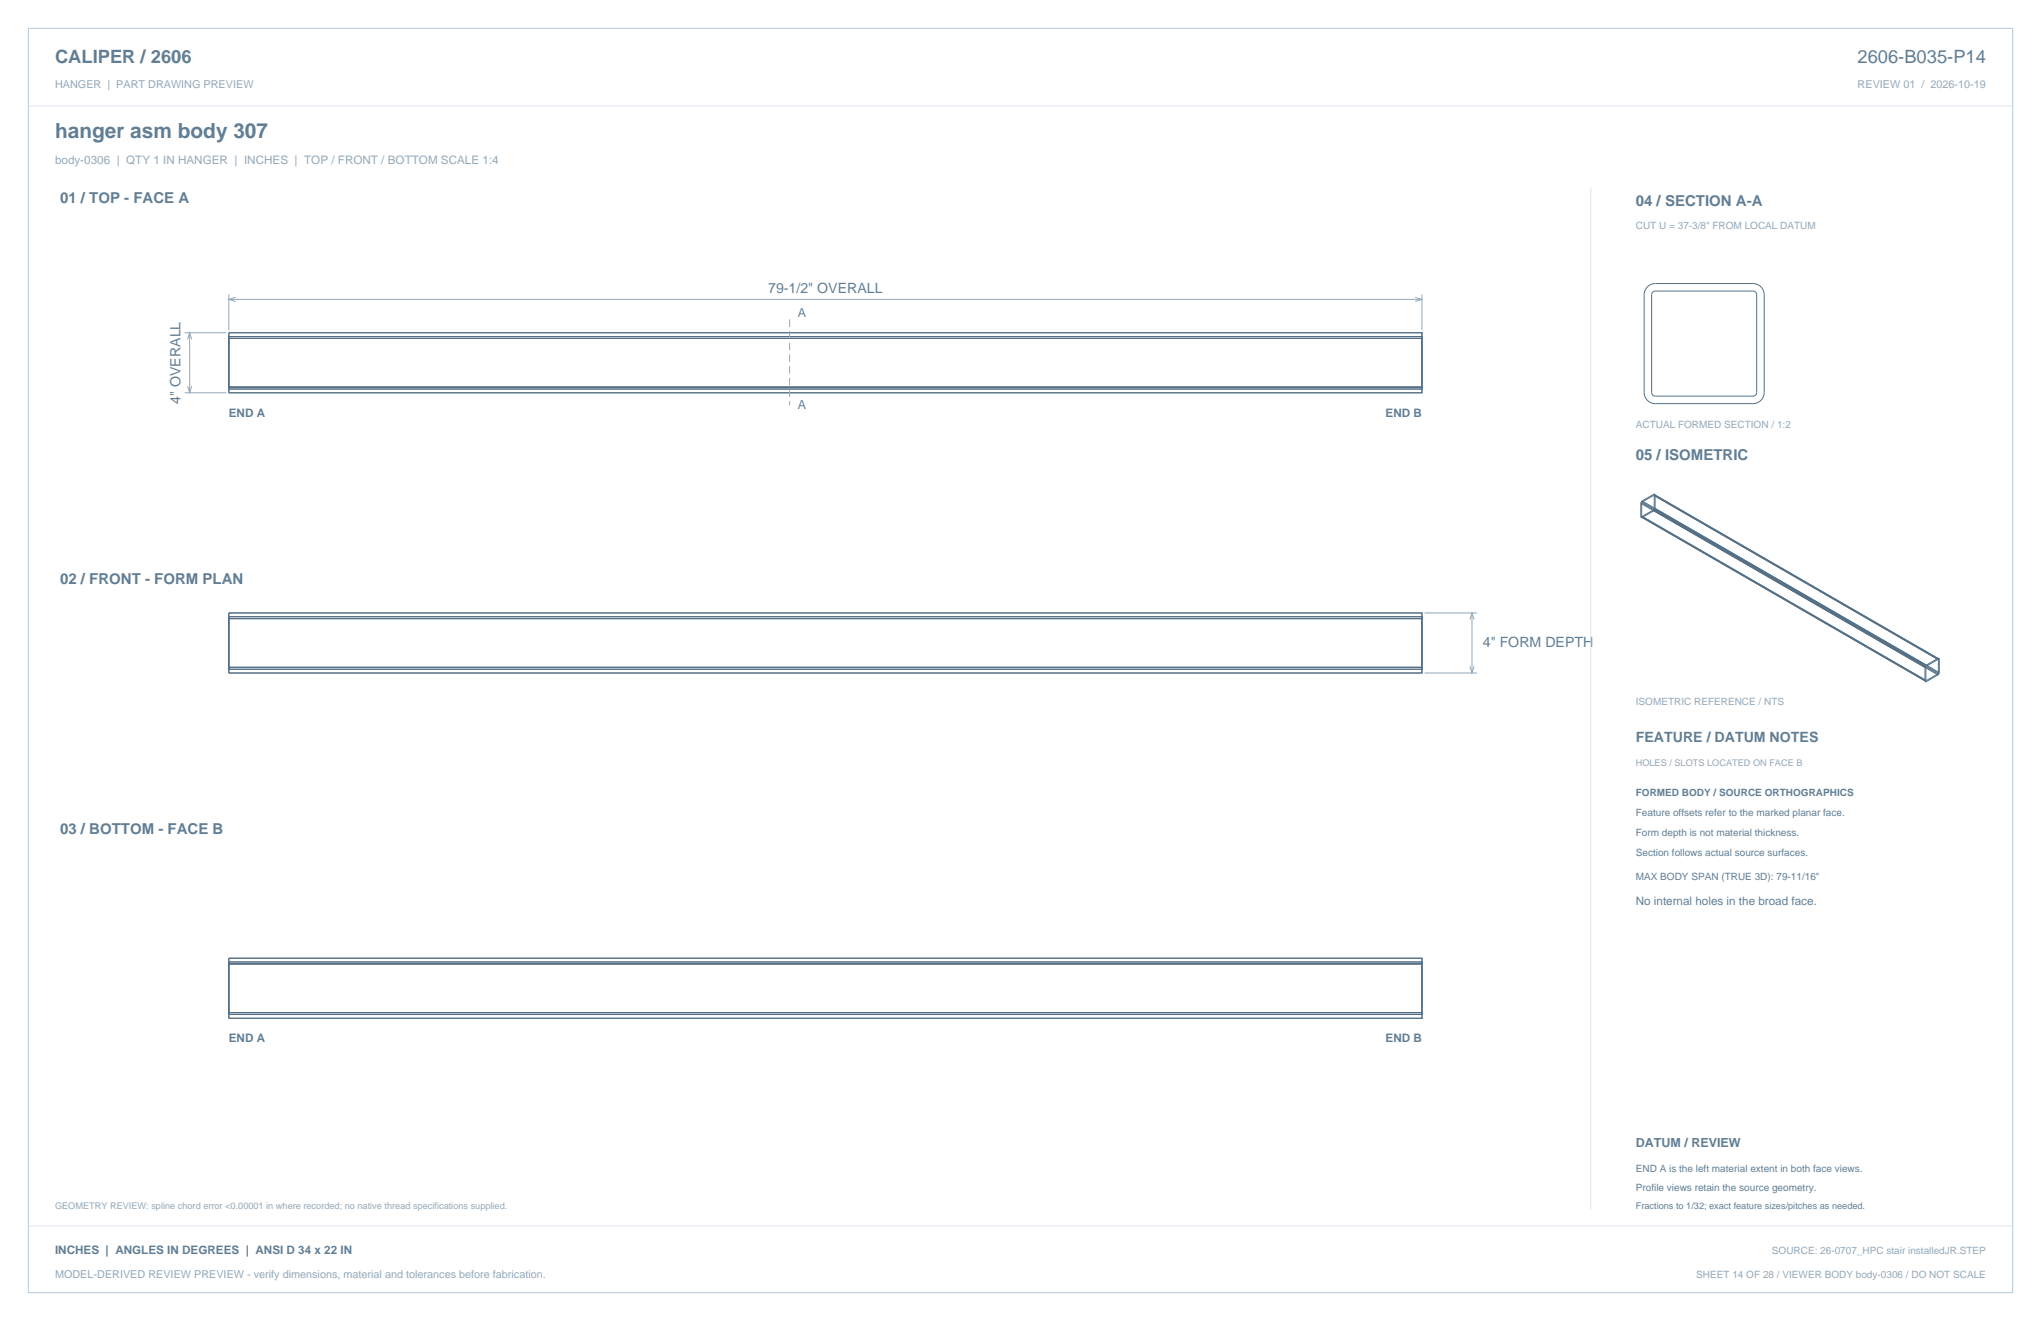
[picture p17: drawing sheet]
<svg xmlns="http://www.w3.org/2000/svg" width="864mm" height="559mm" viewBox="0 0 864 559" stroke-linecap="round" stroke-linejoin="round" font-family="sans-serif">
<defs><g id="words">
<text font-size="8.8" fill="#617e94" x="23.3" y="58.2">hanger asm body 307</text>
<g font-size="7.8" fill="#617e94">
<text x="23.3" y="26.8">CALIPER / 2606</text>
<text x="786" y="26.8">2606-B035-P14</text>
</g>
<g font-size="6.3" fill="#617e94">
<text x="25.4" y="86.1">01 / TOP - FACE A</text>
<text x="692.1" y="87.1">04 / SECTION A-A</text>
<text x="692.1" y="194.4">05 / ISOMETRIC</text>
<text x="25.4" y="246.9">02 / FRONT - FORM PLAN</text>
<text x="25.4" y="352.8">03 / BOTTOM - FACE B</text>
</g>
<g font-size="6" fill="#617e94">
<text x="325" y="123.8">79-1/2&quot; OVERALL</text>
<text x="76.4" y="170.9" transform="rotate(-90 76.4 170.9)">4&quot; OVERALL</text>
<text x="627.4" y="273.8">4&quot; FORM DEPTH</text>
<text x="692.1" y="314">FEATURE / DATUM NOTES</text>
</g>
<g font-size="5.3" fill="#617e94">
<text x="337.6" y="134.1">A</text>
<text x="337.6" y="173.2">A</text>
<text x="692.1" y="485.1">DATUM / REVIEW</text>
</g>
<text font-size="4.9" fill="#93a8b9" x="23.3" y="69.5">body-0306 | QTY 1 IN HANGER | INCHES | TOP / FRONT / BOTTOM SCALE 1:4</text>
<g font-size="4.9" fill="#617e94">
<text x="96.8" y="176.4">END A</text>
<text x="586.3" y="176.4">END B</text>
<text x="692.1" y="382.8">No internal holes in the broad face.</text>
<text x="96.8" y="440.6">END A</text>
<text x="586.3" y="440.6">END B</text>
<text x="23.3" y="530.6">INCHES | ANGLES IN DEGREES | ANSI D 34 x 22 IN</text>
</g>
<g font-size="4.6" fill="#93a8b9">
<text x="23.3" y="37">HANGER | PART DRAWING PREVIEW</text>
<text x="786" y="37">REVIEW 01 / 2026-10-19</text>
<text x="23.3" y="540.5">MODEL-DERIVED REVIEW PREVIEW - verify dimensions, material and tolerances before fabrication.</text>
</g>
<g font-size="4.2" fill="#93a8b9">
<text x="692.1" y="97">CUT U = 37-3/8&quot; FROM LOCAL DATUM</text>
<text x="692.1" y="181">ACTUAL FORMED SECTION / 1:2</text>
<text x="692.1" y="298.1">ISOMETRIC REFERENCE / NTS</text>
<text x="749.7" y="530.6">SOURCE: 26-0707_HPC stair installedJR.STEP</text>
<text x="717.7" y="540.5">SHEET 14 OF 28 / VIEWER BODY body-0306 / DO NOT SCALE</text>
</g>
<g font-size="4.2" fill="#617e94">
<text x="692.1" y="336.9">FORMED BODY / SOURCE ORTHOGRAPHICS</text>
<text x="692.1" y="345.4">Feature offsets refer to the marked planar face.</text>
<text x="692.1" y="353.8">Form depth is not material thickness.</text>
<text x="692.1" y="362.3">Section follows actual source surfaces.</text>
<text x="692.1" y="372.2">MAX BODY SPAN (TRUE 3D): 79-11/16&quot;</text>
<text x="692.1" y="495.7">END A is the left material extent in both face views.</text>
<text x="692.1" y="503.8">Profile views retain the source geometry.</text>
</g>
<g font-size="3.9" fill="#93a8b9">
<text x="692.1" y="323.8">HOLES / SLOTS LOCATED ON FACE B</text>
<text x="23.3" y="511.5">GEOMETRY REVIEW: spline chord error &lt;0.00001 in where recorded; no native thread specifications supplied.</text>
</g>
<text font-size="3.9" fill="#617e94" x="692.1" y="511.5">Fractions to 1/32; exact feature sizes/pitches as needed.</text>
</g></defs>
<path d="M12 12h839.6v534.8h-839.6z" fill="none" stroke="#b8cad8" stroke-width=".42"/>
<path d="M12 44.8h839.6M673.1 79.4v432.1M12 518.6h839.6" fill="none" stroke="#dbe5ed" stroke-width=".42"/>
<g fill="none" stroke="#536f85" stroke-width=".42">
<path d="M697.1 121.3l1.5-1 1.8-.4h41.4l1.8 .5 1.5 .9 1 1.6 .4 1.8v41.4l-.4 1.8-1 1.4-1.6 1.1-1.8 .3h-41.4l-1.8-.4-1.4-1-1.1-1.5-.3-1.8v-41.4l.4-1.8zM699.3 123.6l1.1-.5h41.4l1 .5 .5 1.1v41.3l-.5 1.1-1.1 .5h-41.3l-1.1-.5-.4-1.1v-41.3zM96.8 143.1v-2.3h504.9v2.3M96.8 143.1v-.8h504.9v.8M96.8 143.1h504.9M96.8 143.1v20.7M601.7 143.1v20.7M96.8 163.8v.8h504.9v-.8M96.8 163.8v2.4h504.9v-2.4M96.8 163.8h504.9M694.3 218.6l120.8 69.7M694.3 212.9v5.7"/>
<path d="M694.3 212.9l125.7 72.6M694.6 212.7v5.7M694.6 218.4l120.5 69.5M694.6 212.7l125.4 72.4M694.8 211.9l-.5 1M694.8 212.4l-.2 .3M694.8 212.4l125.4 72.3M694.8 211.9l125.8 72.6M699.7 209.1l.4-.1 .2 .4-.1 6.2-5.4 3.3h-.4l-.1-.3M699.7 209.5l.2 6-5.3 2.9M699.7 209.1l-4.9 2.8M699.7 209.1l120.9 69.7"/>
<path d="M699.7 209.5l120.5 69.6M699.7 209.5l-4.9 2.9M96.8 261.7v-2.4h504.9v2.4M96.8 261.7v-.8h504.9v.8M96.8 261.7v20.6M96.8 261.7h504.9M601.7 261.7v20.6M820.2 279.1l-5.3 2.8 .2 6M820.2 279.1v5.6M820.6 278.8l-.2-.3h-.4l-5.3 3.3-.2 6.3 .2 .3 .4-.1M820.6 278.8v5.7M96.8 282.3v2.4h504.9v-2.4"/>
<path d="M96.8 282.3v.8h504.9v-.8M96.8 282.3h504.9M820 285.5l-4.9 2.8M820 285.1l-4.9 2.8M820.2 284.7l-.2 .4M820.6 284.5l-.6 1M96.8 407.7v-.8h504.9v.8M96.8 407.7v-2.4h504.9v2.4M96.8 407.7v20.7M96.8 407.7h504.9M601.7 407.7v20.7M96.8 428.4v2.3h504.9v-2.3"/>
<path d="M96.8 428.4v.8h504.9v-.8M96.8 428.4h504.9"/>
</g>
<g fill="none" stroke="#93a8b9" stroke-width=".42">
<path d="M96.8 124.5v15.2M96.8 126.6h504.9M99.7 125.8l-2.9 .8 2.9 .9M598.8 125.8l2.9 .8-2.9 .9M601.7 124.5v15.2M78.1 140.8h17.7M79.4 143.6l.9-2.8 .8 2.8M80.3 140.8v25.4M78.1 166.2h17.7M79.4 163.3l.9 2.9 .8-2.9M602.7 259.3h22.3M622.8 259.3v25.4"/>
<path d="M622 262.1l.8-2.8 .9 2.8M602.7 284.7h22.3M622 281.9l.8 2.8 .9-2.8"/>
</g>
<path d="M334.1 135.1v36.3" fill="none" stroke="#93a8b9" stroke-width=".42" stroke-dasharray="3.2 1.8" stroke-linecap="butt"/>
<use href="#words"/>
</svg>
